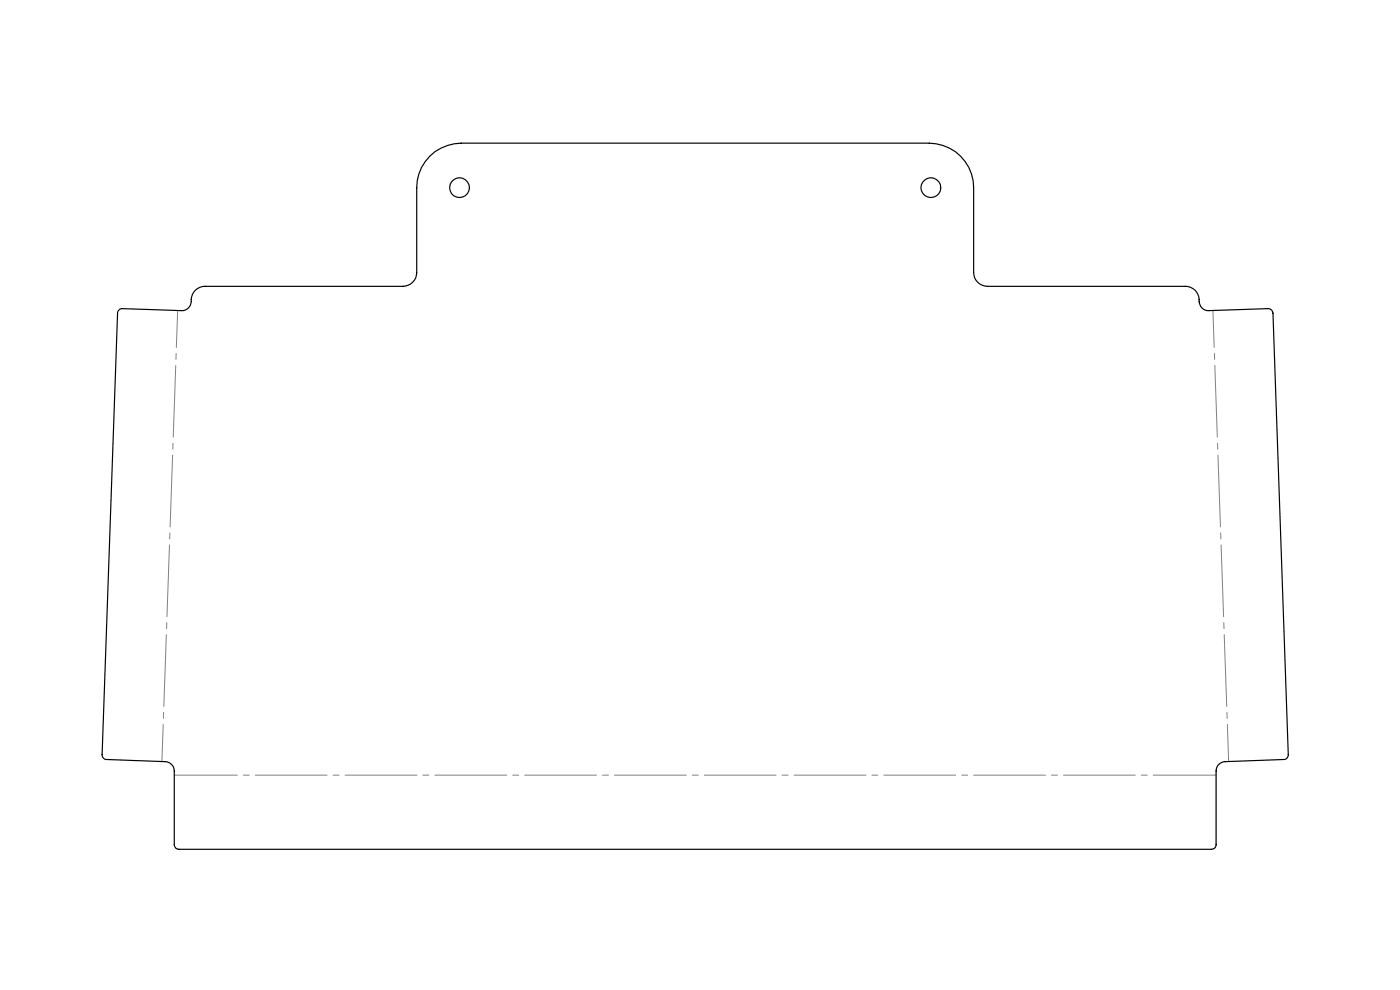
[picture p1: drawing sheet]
<svg xmlns="http://www.w3.org/2000/svg" width="297mm" height="210mm" viewBox="0 0 297 210" stroke-linecap="round" stroke-linejoin="round" font-family="sans-serif">
<path d="M257.3 65.9l3.3 95.6M34.3 161.5l3.4-95.6" fill="none" stroke="#808080" stroke-width=".21" stroke-dasharray="15.2 1.3 1.3 1.3" stroke-dashoffset="7.4"/>
<path d="M258 164.4h-221" fill="none" stroke="#808080" stroke-width=".21" stroke-dasharray="15.2 1.3 1.3 1.3" stroke-dashoffset="1.9"/>
<g fill="none" stroke="#000" stroke-width=".25">
<path d="M25.1 65.9l.7-.4 12.7 .4a2.03 2.03 0 0 0 2.1-2.4 2.89 2.89 0 0 1 2.9-2.8h42a2.95 2.95 0 0 0 2.9-2.9v-18a9.5 9.5 0 0 1 9.4-9.4h99.3a9.5 9.5 0 0 1 9.5 9.4v18a2.95 2.95 0 0 0 2.9 2.9h42a2.92 2.92 0 0 1 2.9 3.3 1.99 1.99 0 0 0 2.1 1.9l12.5-.4a1.03 1.03 0 0 1 1.1 .9l3.2 93.7a.96 .96 0 0 1-1 1l-12.4 .5a1.99 1.99 0 0 0-1.9 1.9v15.7a.96 .96 0 0 1-1 1h-219a.96 .96 0 0 1-1-1v-15.7a1.99 1.99 0 0 0-2-1.9l-12.4-.5a.96 .96 0 0 1-.9-1l3.2-93.9z"/>
<circle cx="97.5" cy="39.8" r="2.11"/>
<circle cx="197.5" cy="39.8" r="2.1"/>
</g>
</svg>
